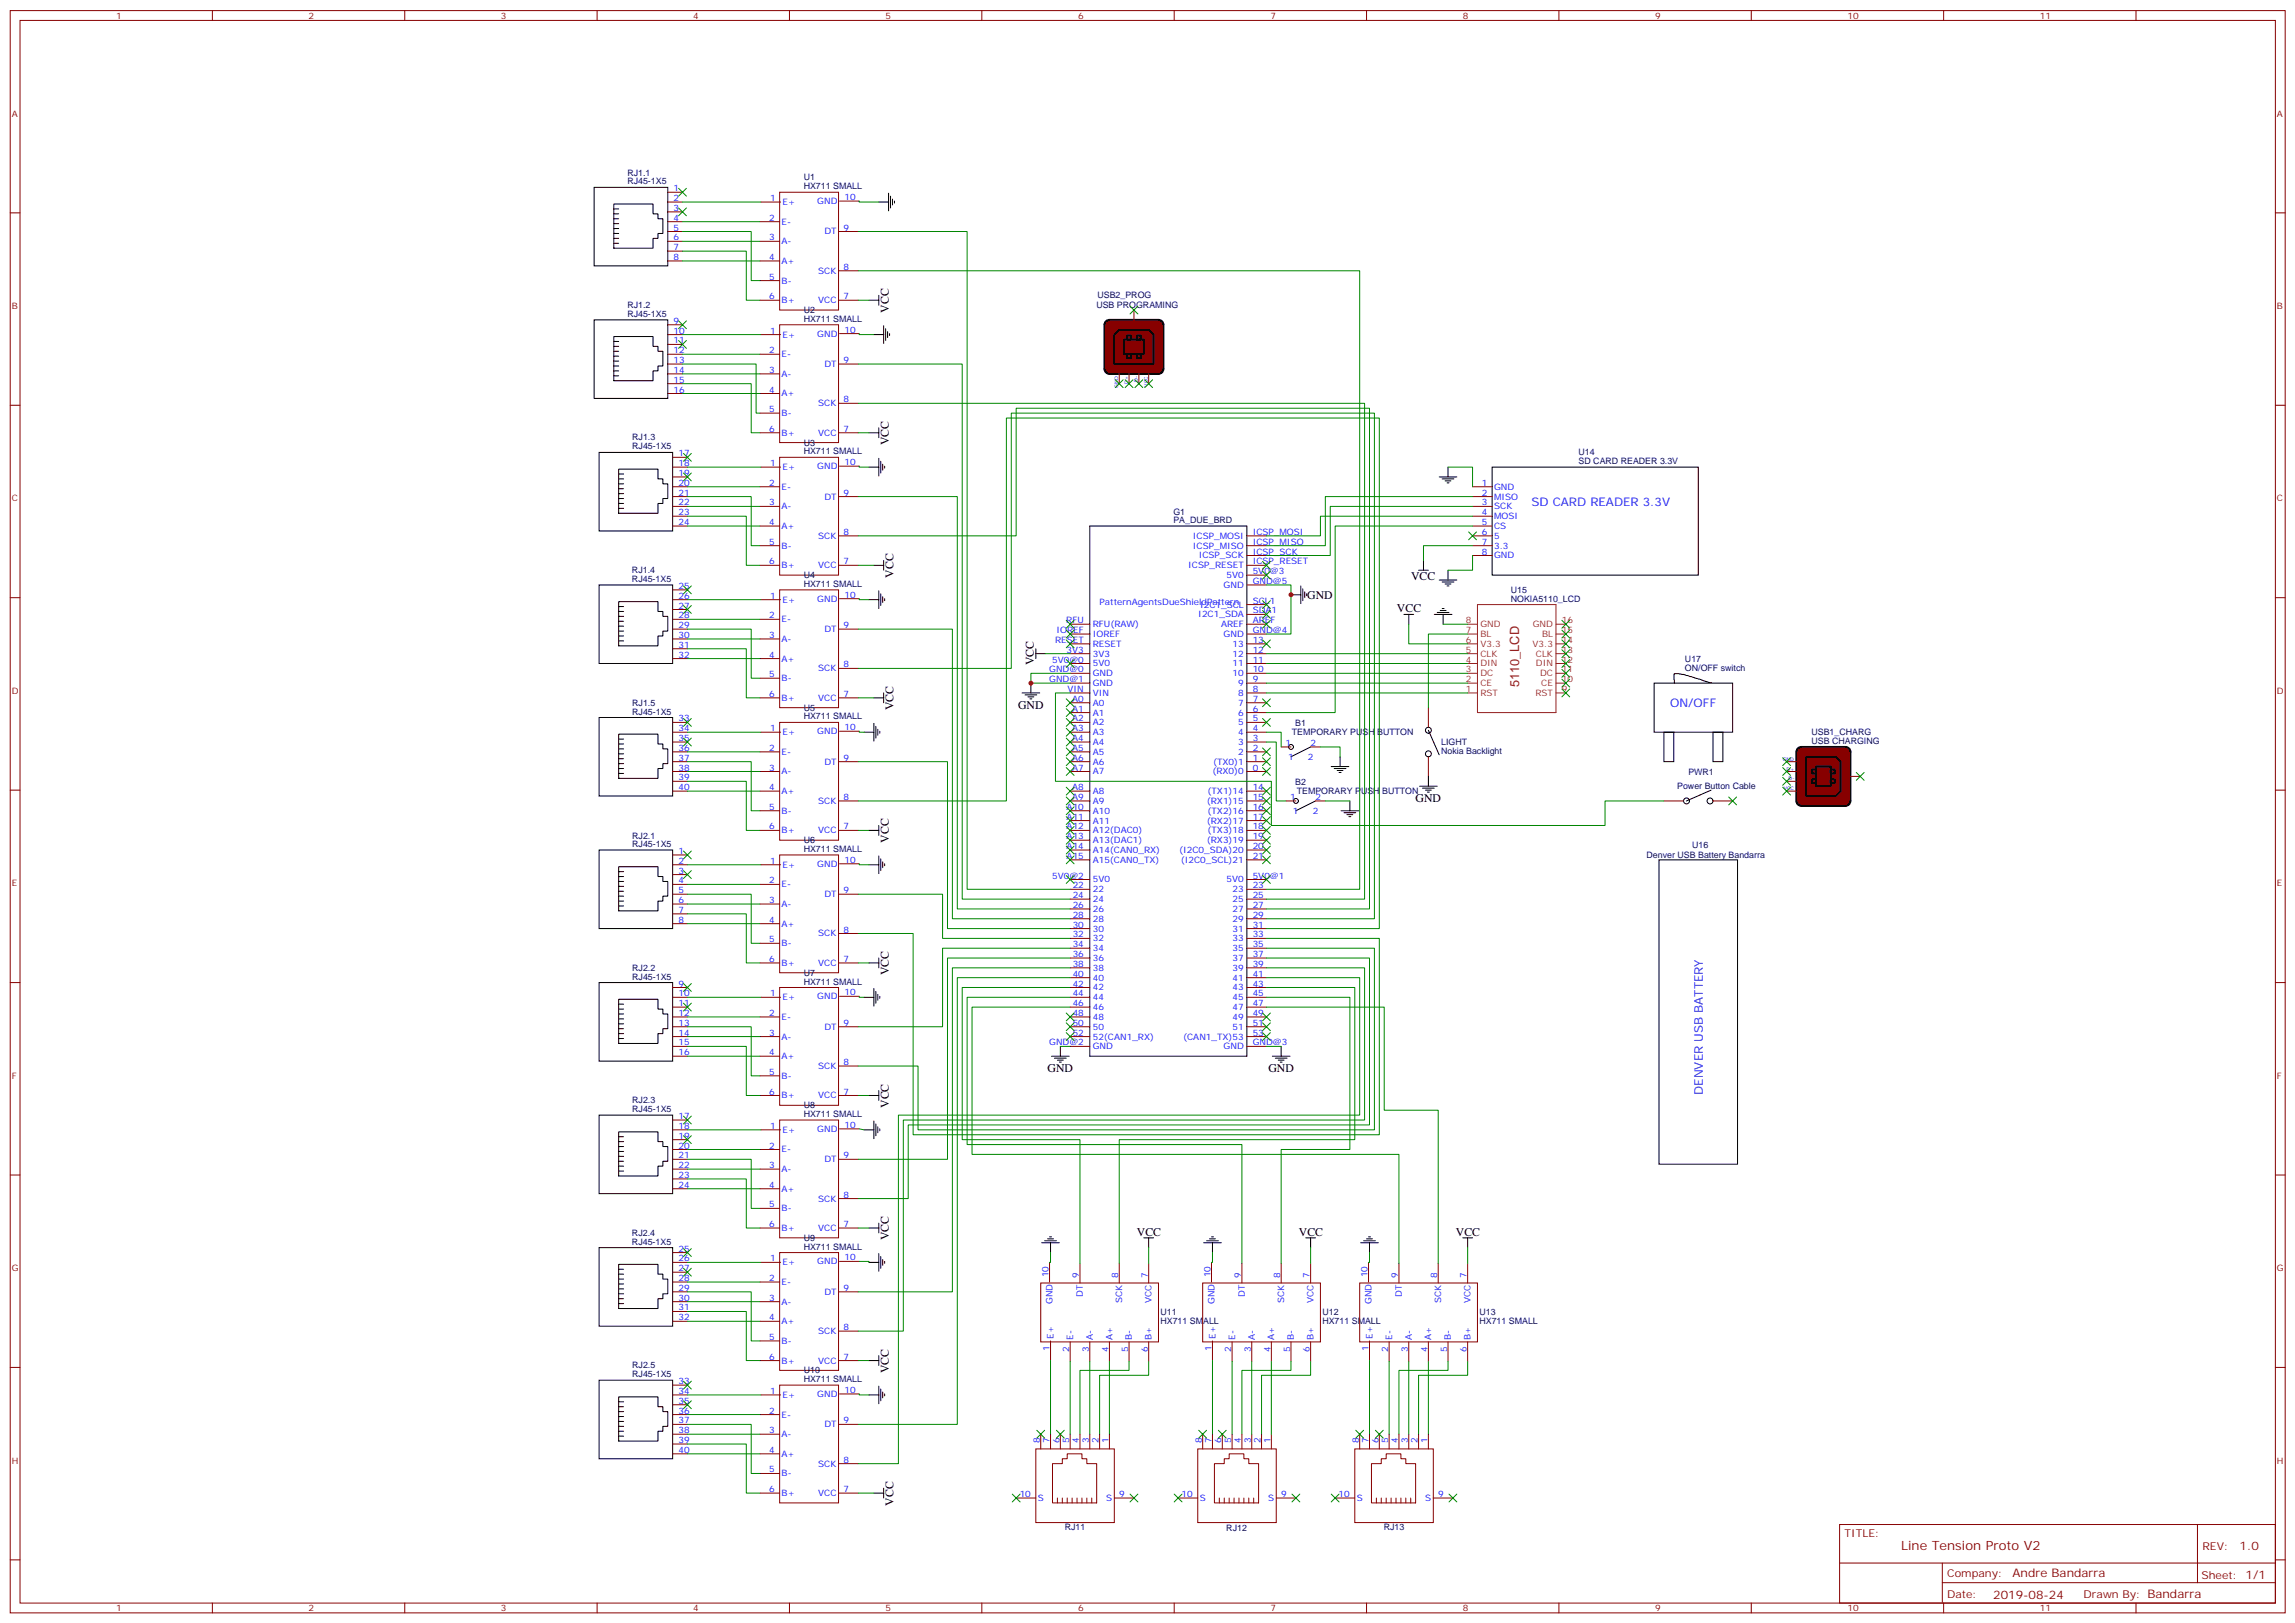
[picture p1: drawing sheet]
<svg xmlns="http://www.w3.org/2000/svg" width="825mm" height="583mm" viewBox="0 0 825 583" stroke-linecap="round" stroke-linejoin="round" font-family="sans-serif">
<defs><g id="words">
<text font-size="4.6" fill="#8d2323" x="546" y="246.9" transform="rotate(-90 546 246.9)">5110_LCD</text>
<text font-size="4.6" fill="#800" x="683.3" y="556.8">Line Tension Proto V2</text>
<g font-size="4.2">
<text x="319.5" y="112.4" transform="rotate(-90 319.5 112.4)">VCC</text>
<text x="319.5" y="160" transform="rotate(-90 319.5 160)">VCC</text>
<text x="321.2" y="207.6" transform="rotate(-90 321.2 207.6)">VCC</text>
<text x="507.2" y="208.5">VCC</text>
<text x="469.9" y="215.2">GND</text>
<text x="502.1" y="220.1">VCC</text>
<text x="371.6" y="239.1" transform="rotate(-90 371.6 239.1)">VCC</text>
<text x="321.2" y="255.2" transform="rotate(-90 321.2 255.2)">VCC</text>
<text x="366" y="254.6">GND</text>
<text x="508.8" y="288.1">GND</text>
<text x="319.5" y="302.9" transform="rotate(-90 319.5 302.9)">VCC</text>
<text x="319.5" y="350.5" transform="rotate(-90 319.5 350.5)">VCC</text>
<text x="376.6" y="385.2">GND</text>
<text x="455.9" y="385.2">GND</text>
<text x="319.5" y="398.1" transform="rotate(-90 319.5 398.1)">VCC</text>
<text x="319.5" y="445.7" transform="rotate(-90 319.5 445.7)">VCC</text>
<text x="408.7" y="444">VCC</text>
<text x="466.9" y="444">VCC</text>
<text x="523.3" y="444">VCC</text>
<text x="319.5" y="493.4" transform="rotate(-90 319.5 493.4)">VCC</text>
<text x="321.2" y="541" transform="rotate(-90 321.2 541)">VCC</text>
</g>
<g font-size="4.2" fill="#00f">
<text x="550.5" y="182">SD CARD READER 3.3V</text>
<text x="600.4" y="254">ON/OFF</text>
<text x="612" y="393.4" transform="rotate(-90 612 393.4)">DENVER USB BATTERY</text>
</g>
<g font-size="4.2" fill="#800">
<text x="805" y="557.1">1.0</text>
<text x="723.4" y="566.6">Andre Bandarra</text>
<text x="716.5" y="574.4">2019-08-24</text>
</g>
<g font-size="3.9" fill="#800">
<text x="663" y="552.4">TITLE:</text>
<text x="791.6" y="557.1">REV:</text>
<text x="699.9" y="566.6">Company:</text>
<text x="791.3" y="567.2">Sheet: 1/1</text>
<text x="699.9" y="574.3">Date:</text>
<text x="749" y="574.3">Drawn By: Bandarra</text>
</g>
<g font-size="3.2" fill="#800">
<text x="41.8" y="6.8">1</text>
<text x="110.9" y="6.8">2</text>
<text x="180.1" y="6.8">3</text>
<text x="249.2" y="6.8">4</text>
<text x="318.3" y="6.8">5</text>
<text x="387.5" y="6.8">6</text>
<text x="456.6" y="6.8">7</text>
<text x="525.8" y="6.8">8</text>
<text x="594.9" y="6.8">9</text>
<text x="664.1" y="6.8">10</text>
<text x="733.2" y="6.8">11</text>
<text x="4.2" y="41.9">A</text>
<text x="818.4" y="41.9">A</text>
<text x="4.2" y="111.1">B</text>
<text x="818.4" y="111.1">B</text>
<text x="4.2" y="180.2">C</text>
<text x="818.4" y="180.2">C</text>
<text x="4.2" y="249.3">D</text>
<text x="818.4" y="249.3">D</text>
<text x="4.2" y="318.5">E</text>
<text x="818.4" y="318.5">E</text>
<text x="4.2" y="387.6">F</text>
<text x="818.4" y="387.6">F</text>
<text x="4.2" y="456.8">G</text>
<text x="818.4" y="456.8">G</text>
<text x="4.2" y="525.9">H</text>
<text x="818.4" y="525.9">H</text>
<text x="41.8" y="579">1</text>
<text x="110.9" y="579">2</text>
<text x="180.1" y="579">3</text>
<text x="249.2" y="579">4</text>
<text x="318.3" y="579">5</text>
<text x="387.5" y="579">6</text>
<text x="456.6" y="579">7</text>
<text x="525.8" y="579">8</text>
<text x="594.9" y="579">9</text>
<text x="664.1" y="579">10</text>
<text x="733.2" y="579">11</text>
</g>
<g font-size="3.2" fill="#000080">
<text x="225.5" y="63.1">RJ1.1</text>
<text x="288.9" y="64.8">U1</text>
<text x="225.5" y="66.3">RJ45-1X5</text>
<text x="288.9" y="68">HX711 SMALL</text>
<text x="394.5" y="107.2">USB2_PROG</text>
<text x="225.5" y="113.9">RJ45-1X5</text>
<text x="225.5" y="110.8">RJ1.2</text>
<text x="288.9" y="112.5">U2</text>
<text x="394.1" y="110.8">USB PROGRAMING</text>
<text x="288.9" y="115.6">HX711 SMALL</text>
<text x="227.3" y="161.5">RJ45-1X5</text>
<text x="227.3" y="158.3">RJ1.3</text>
<text x="288.9" y="160.1">U3</text>
<text x="288.9" y="163.3">HX711 SMALL</text>
<text x="567.4" y="166.8">SD CARD READER 3.3V</text>
<text x="567.4" y="163.6">U14</text>
<text x="421.8" y="184.9">G1</text>
<text x="421.8" y="187.8">PA_DUE_BRD</text>
<text x="227.2" y="209.1">RJ45-1X5</text>
<text x="227.2" y="205.9">RJ1.4</text>
<text x="288.9" y="207.7">U4</text>
<text x="288.9" y="210.9">HX711 SMALL</text>
<text x="543.1" y="213">U15</text>
<text x="543.1" y="216.2">NOKIA5110_LCD</text>
<text x="605.7" y="237.8">U17</text>
<text x="605.7" y="241">ON/OFF switch</text>
<text x="227.3" y="256.8">RJ45-1X5</text>
<text x="227.3" y="253.5">RJ1.5</text>
<text x="288.9" y="255.3">U5</text>
<text x="288.9" y="258.5">HX711 SMALL</text>
<text x="465.6" y="260.7">B1</text>
<text x="464.4" y="264.2">TEMPORARY PUSH BUTTON</text>
<text x="518" y="267.7">LIGHT</text>
<text x="651.1" y="267.3">USB CHARGING</text>
<text x="651.1" y="264.1">USB1_CHARG</text>
<text x="518" y="271">Nokia Backlight</text>
<text x="465.6" y="281.9">B2</text>
<text x="606.9" y="278.4">PWR1</text>
<text x="466.1" y="285.4">TEMPORARY PUSH BUTTON</text>
<text x="602.9" y="283.6">Power Button Cable</text>
<text x="227.3" y="304.4">RJ45-1X5</text>
<text x="227.3" y="301.4">RJ2.1</text>
<text x="288.9" y="303">U6</text>
<text x="608.3" y="304.8">U16</text>
<text x="288.9" y="306.1">HX711 SMALL</text>
<text x="591.9" y="308.3">Denver USB Battery Bandarra</text>
<text x="227.3" y="352">RJ45-1X5</text>
<text x="227.3" y="348.9">RJ2.2</text>
<text x="288.9" y="353.8">HX711 SMALL</text>
<text x="288.9" y="350.6">U7</text>
<text x="227.3" y="399.6">RJ45-1X5</text>
<text x="227.3" y="396.5">RJ2.3</text>
<text x="288.9" y="401.4">HX711 SMALL</text>
<text x="288.9" y="398.2">U8</text>
<text x="227.2" y="447.3">RJ45-1X5</text>
<text x="227.2" y="444">RJ2.4</text>
<text x="288.9" y="449">HX711 SMALL</text>
<text x="288.9" y="445.8">U9</text>
<text x="417.1" y="472.6">U11</text>
<text x="475.3" y="472.6">U12</text>
<text x="531.8" y="472.6">U13</text>
<text x="417.1" y="475.7">HX711 SMALL</text>
<text x="475.3" y="475.7">HX711 SMALL</text>
<text x="531.8" y="475.7">HX711 SMALL</text>
<text x="227.3" y="491.7">RJ2.5</text>
<text x="227.3" y="494.9">RJ45-1X5</text>
<text x="288.9" y="496.6">HX711 SMALL</text>
<text x="288.9" y="493.5">U10</text>
<text x="382.7" y="549.9">RJ11</text>
<text x="440.8" y="550.1">RJ12</text>
<text x="497.4" y="549.9">RJ13</text>
</g>
<g font-size="3.2" fill="#00f">
<text x="242.1" y="68.7">1</text>
<text x="303.5" y="71.9">10</text>
<text x="242.1" y="75.8">3</text>
<text x="242.1" y="72.2">2</text>
<text x="276.8" y="72.2">1</text>
<text x="281.3" y="73.7">E+</text>
<text x="293.8" y="73.3">GND</text>
<text x="242.1" y="82.8">5</text>
<text x="242.1" y="79.3">4</text>
<text x="276.5" y="79.3">2</text>
<text x="281" y="80.7">E-</text>
<text x="303.2" y="82.8">9</text>
<text x="242.1" y="89.9">7</text>
<text x="242.1" y="86.4">6</text>
<text x="276.5" y="86.4">3</text>
<text x="281" y="87.8">A-</text>
<text x="296.3" y="84.2">DT</text>
<text x="242.1" y="93.4">8</text>
<text x="276.5" y="93.4">4</text>
<text x="281" y="94.8">A+</text>
<text x="276.5" y="100.5">5</text>
<text x="281" y="101.9">B-</text>
<text x="294.1" y="98.4">SCK</text>
<text x="303.2" y="96.9">8</text>
<text x="276.5" y="107.5">6</text>
<text x="303.2" y="107.5">7</text>
<text x="281" y="108.9">B+</text>
<text x="294.1" y="108.9">VCC</text>
<text x="242.1" y="119.9">10</text>
<text x="242.1" y="116.3">9</text>
<text x="276.8" y="119.9">1</text>
<text x="303.5" y="119.5">10</text>
<text x="242.1" y="123.4">11</text>
<text x="281.3" y="121.3">E+</text>
<text x="293.8" y="120.9">GND</text>
<text x="242.1" y="130.5">13</text>
<text x="242.1" y="126.9">12</text>
<text x="276.5" y="126.9">2</text>
<text x="281" y="128.3">E-</text>
<text x="296.3" y="131.9">DT</text>
<text x="303.2" y="130.5">9</text>
<text x="242.1" y="137.5">15</text>
<text x="242.1" y="134">14</text>
<text x="276.5" y="134">3</text>
<text x="281" y="135.4">A-</text>
<text x="242.1" y="141">16</text>
<text x="276.5" y="141">4</text>
<text x="281" y="142.5">A+</text>
<text x="276.5" y="148.1">5</text>
<text x="281" y="149.5">B-</text>
<text x="294.1" y="146">SCK</text>
<text x="303.2" y="144.6">8</text>
<text x="276.5" y="155.2">6</text>
<text x="303.2" y="155.2">7</text>
<text x="281" y="156.6">B+</text>
<text x="294.1" y="156.6">VCC</text>
<text x="243.9" y="167.5">18</text>
<text x="243.9" y="164">17</text>
<text x="276.8" y="167.5">1</text>
<text x="303.5" y="167.1">10</text>
<text x="243.9" y="171">19</text>
<text x="281.3" y="168.9">E+</text>
<text x="293.8" y="168.6">GND</text>
<text x="243.9" y="178.1">21</text>
<text x="243.9" y="174.6">20</text>
<text x="276.5" y="174.6">2</text>
<text x="281" y="176">E-</text>
<text x="296.3" y="179.5">DT</text>
<text x="303.2" y="178.1">9</text>
<text x="532.6" y="178.1">2</text>
<text x="532.6" y="174.6">1</text>
<text x="537.1" y="179.5">MISO</text>
<text x="537.1" y="176">GND</text>
<text x="243.9" y="185.1">23</text>
<text x="243.9" y="181.6">22</text>
<text x="276.5" y="181.6">3</text>
<text x="281" y="183">A-</text>
<text x="532.6" y="185.1">4</text>
<text x="532.6" y="181.6">3</text>
<text x="537.1" y="183">SCK</text>
<text x="243.9" y="188.7">24</text>
<text x="276.5" y="188.7">4</text>
<text x="281" y="190.1">A+</text>
<text x="532.6" y="188.7">5</text>
<text x="537.1" y="190.1">CS</text>
<text x="537.1" y="186.5">MOSI</text>
<text x="276.5" y="195.7">5</text>
<text x="281" y="197.1">B-</text>
<text x="294.1" y="193.6">SCK</text>
<text x="303.2" y="192.2">8</text>
<text x="428.8" y="197.1">ICSP_MISO</text>
<text x="428.8" y="193.6">ICSP_MOSI</text>
<text x="450.3" y="195.7">ICSP_MISO</text>
<text x="450.3" y="192.2">ICSP_MOSI</text>
<text x="532.6" y="195.7">7</text>
<text x="532.6" y="192.2">6</text>
<text x="537.1" y="197.1">3.3</text>
<text x="537.1" y="193.6">5</text>
<text x="276.5" y="202.8">6</text>
<text x="303.2" y="202.8">7</text>
<text x="430.9" y="200.7">ICSP_SCK</text>
<text x="450.3" y="202.8">ICSP_RESET</text>
<text x="450.3" y="199.2">ICSP_SCK</text>
<text x="532.6" y="199.2">8</text>
<text x="537.1" y="200.7">GND</text>
<text x="281" y="204.2">B+</text>
<text x="294.1" y="204.2">VCC</text>
<text x="427.1" y="204.2">ICSP_RESET</text>
<text x="440.9" y="207.7">5V0</text>
<text x="450.3" y="209.8">GND@5</text>
<text x="450.3" y="206.3">5V0@3</text>
<text x="243.9" y="215.1">26</text>
<text x="243.9" y="211.6">25</text>
<text x="276.8" y="215.1">1</text>
<text x="303.5" y="214.8">10</text>
<text x="439.8" y="211.2">GND</text>
<text x="243.9" y="218.7">27</text>
<text x="281.3" y="216.5">E+</text>
<text x="293.8" y="216.2">GND</text>
<text x="395.3" y="217.2">PatternAgentsDueShieldPattern</text>
<text x="430.7" y="221.8">I2C1_SDA</text>
<text x="431.4" y="218.3">I2C1_SCL</text>
<text x="450.3" y="220.4">SDA1</text>
<text x="450.3" y="216.9">SCL1</text>
<text x="243.9" y="225.7">29</text>
<text x="243.9" y="222.2">28</text>
<text x="276.5" y="222.2">2</text>
<text x="281" y="223.6">E-</text>
<text x="296.3" y="227.1">DT</text>
<text x="303.2" y="225.7">9</text>
<text x="379.7" y="227.5">IOREF</text>
<text x="383.3" y="223.9">RFU</text>
<text x="392.8" y="225.4">RFU(RAW)</text>
<text x="438.9" y="225.4">AREF</text>
<text x="450.3" y="227.5">GND@4</text>
<text x="450.3" y="223.9">AREF</text>
<text x="243.9" y="232.8">31</text>
<text x="243.9" y="229.2">30</text>
<text x="276.5" y="229.2">3</text>
<text x="281" y="230.6">A-</text>
<text x="379.3" y="231">RESET</text>
<text x="392.8" y="232.4">RESET</text>
<text x="392.8" y="228.9">IOREF</text>
<text x="439.8" y="228.9">GND</text>
<text x="443.1" y="232.4">13</text>
<text x="450.3" y="231">13</text>
<text x="243.9" y="236.3">32</text>
<text x="276.5" y="236.3">4</text>
<text x="281" y="237.7">A+</text>
<text x="303.2" y="239.8">8</text>
<text x="378.2" y="238.1">5V0@0</text>
<text x="383.4" y="234.5">3V3</text>
<text x="392.8" y="239.5">5V0</text>
<text x="392.8" y="235.9">3V3</text>
<text x="443.1" y="239.5">11</text>
<text x="443.1" y="235.9">12</text>
<text x="450.3" y="238.1">11</text>
<text x="450.3" y="234.5">12</text>
<text x="276.5" y="243.3">5</text>
<text x="281" y="244.8">B-</text>
<text x="294.1" y="241.2">SCK</text>
<text x="377.1" y="241.6">GND@0</text>
<text x="377.1" y="245.1">GND@1</text>
<text x="392.8" y="243">GND</text>
<text x="443.1" y="243">10</text>
<text x="450.3" y="245.1">9</text>
<text x="450.3" y="241.6">10</text>
<text x="276.5" y="250.4">6</text>
<text x="281" y="251.8">B+</text>
<text x="294.1" y="251.8">VCC</text>
<text x="303.2" y="250.4">7</text>
<text x="383.7" y="248.6">VIN</text>
<text x="392.8" y="246.5">GND</text>
<text x="392.8" y="250">VIN</text>
<text x="445.1" y="250">8</text>
<text x="445.1" y="246.5">9</text>
<text x="450.3" y="248.6">8</text>
<text x="385.4" y="252.2">A0</text>
<text x="385.4" y="255.7">A1</text>
<text x="392.8" y="253.6">A0</text>
<text x="392.8" y="257.1">A1</text>
<text x="445.1" y="257.1">6</text>
<text x="445.1" y="253.6">7</text>
<text x="450.3" y="255.7">6</text>
<text x="450.3" y="252.2">7</text>
<text x="243.9" y="259.2">33</text>
<text x="243.9" y="262.7">34</text>
<text x="276.8" y="262.7">1</text>
<text x="293.8" y="263.8">GND</text>
<text x="303.5" y="262.4">10</text>
<text x="385.4" y="259.2">A2</text>
<text x="385.4" y="262.7">A3</text>
<text x="392.8" y="260.6">A2</text>
<text x="445.1" y="260.6">5</text>
<text x="450.3" y="262.7">4</text>
<text x="450.3" y="259.2">5</text>
<text x="243.9" y="266.3">35</text>
<text x="243.9" y="269.8">36</text>
<text x="276.5" y="269.8">2</text>
<text x="281.3" y="264.2">E+</text>
<text x="385.4" y="266.3">A4</text>
<text x="385.4" y="269.8">A5</text>
<text x="392.8" y="264.2">A3</text>
<text x="392.8" y="267.7">A4</text>
<text x="445.1" y="267.7">3</text>
<text x="445.1" y="264.2">4</text>
<text x="450.3" y="269.8">2</text>
<text x="450.3" y="266.3">3</text>
<text x="462" y="268">1</text>
<text x="471.1" y="268">2</text>
<text x="243.9" y="273.3">37</text>
<text x="281" y="271.2">E-</text>
<text x="296.3" y="274.7">DT</text>
<text x="303.2" y="273.3">9</text>
<text x="385.4" y="273.3">A6</text>
<text x="392.8" y="271.2">A5</text>
<text x="392.8" y="274.7">A6</text>
<text x="436.1" y="274.7">(TX0)1</text>
<text x="445.1" y="271.2">2</text>
<text x="450.3" y="273.3">1</text>
<text x="463" y="273">1</text>
<text x="470.1" y="273">2</text>
<text x="243.9" y="276.9">38</text>
<text x="243.9" y="280.4">39</text>
<text x="276.5" y="276.9">3</text>
<text x="281" y="278.3">A-</text>
<text x="385.4" y="276.9">A7</text>
<text x="392.8" y="278.3">A7</text>
<text x="435.8" y="278.3">(RX0)0</text>
<text x="450.3" y="276.9">0</text>
<text x="243.9" y="283.9">40</text>
<text x="276.5" y="283.9">4</text>
<text x="281" y="285.3">A+</text>
<text x="303.2" y="287.4">8</text>
<text x="385.4" y="283.9">A8</text>
<text x="385.4" y="287.4">A9</text>
<text x="392.8" y="285.3">A8</text>
<text x="434" y="285.3">(TX1)14</text>
<text x="450.3" y="287.4">15</text>
<text x="450.3" y="283.9">14</text>
<text x="463.8" y="287.4">1</text>
<text x="472.9" y="287.4">2</text>
<text x="276.5" y="291">5</text>
<text x="281" y="292.4">B-</text>
<text x="294.1" y="288.9">SCK</text>
<text x="383.4" y="291">A10</text>
<text x="392.8" y="288.9">A9</text>
<text x="392.8" y="292.4">A10</text>
<text x="433.8" y="288.9">(RX1)15</text>
<text x="434" y="292.4">(TX2)16</text>
<text x="450.3" y="291">16</text>
<text x="464.7" y="292.4">1</text>
<text x="471.9" y="292.4">2</text>
<text x="276.5" y="298">6</text>
<text x="281" y="299.4">B+</text>
<text x="294.1" y="299.4">VCC</text>
<text x="303.2" y="298">7</text>
<text x="383.4" y="294.5">A11</text>
<text x="383.4" y="298">A12</text>
<text x="392.8" y="295.9">A11</text>
<text x="392.8" y="299.4">A12(DAC0)</text>
<text x="433.8" y="295.9">(RX2)17</text>
<text x="434" y="299.4">(TX3)18</text>
<text x="450.3" y="294.5">17</text>
<text x="450.3" y="298">18</text>
<text x="383.4" y="301.6">A13</text>
<text x="383.4" y="305.1">A14</text>
<text x="392.8" y="303">A13(DAC1)</text>
<text x="433.8" y="303">(RX3)19</text>
<text x="450.3" y="305.1">20</text>
<text x="450.3" y="301.6">19</text>
<text x="243.9" y="310.4">2</text>
<text x="243.9" y="306.8">1</text>
<text x="276.8" y="310.4">1</text>
<text x="281.3" y="311.8">E+</text>
<text x="293.8" y="311.4">GND</text>
<text x="303.5" y="310">10</text>
<text x="383.4" y="308.6">A15</text>
<text x="392.8" y="306.5">A14(CAN0_RX)</text>
<text x="392.8" y="310">A15(CAN0_TX)</text>
<text x="423.8" y="306.5">(I2C0_SDA)20</text>
<text x="424.4" y="310">(I2C0_SCL)21</text>
<text x="450.3" y="308.6">21</text>
<text x="243.9" y="317.4">4</text>
<text x="243.9" y="313.9">3</text>
<text x="276.5" y="317.4">2</text>
<text x="378.2" y="315.7">5V0@2</text>
<text x="392.8" y="317.1">5V0</text>
<text x="440.9" y="317.1">5V0</text>
<text x="450.3" y="315.7">5V0@1</text>
<text x="243.9" y="321">5</text>
<text x="281" y="318.8">E-</text>
<text x="296.3" y="322.4">DT</text>
<text x="303.2" y="321">9</text>
<text x="385.6" y="319.2">22</text>
<text x="385.6" y="322.7">24</text>
<text x="392.8" y="320.6">22</text>
<text x="443.1" y="320.6">23</text>
<text x="450.3" y="319.2">23</text>
<text x="450.3" y="322.7">25</text>
<text x="243.9" y="328">7</text>
<text x="243.9" y="324.5">6</text>
<text x="276.5" y="324.5">3</text>
<text x="281" y="325.9">A-</text>
<text x="385.6" y="326.2">26</text>
<text x="385.6" y="329.8">28</text>
<text x="392.8" y="324.1">24</text>
<text x="392.8" y="327.7">26</text>
<text x="443.1" y="324.1">25</text>
<text x="443.1" y="327.7">27</text>
<text x="450.3" y="326.2">27</text>
<text x="450.3" y="329.8">29</text>
<text x="243.9" y="331.5">8</text>
<text x="276.5" y="331.5">4</text>
<text x="281" y="333">A+</text>
<text x="303.2" y="335.1">8</text>
<text x="385.6" y="333.3">30</text>
<text x="392.8" y="331.2">28</text>
<text x="392.8" y="334.7">30</text>
<text x="443.1" y="331.2">29</text>
<text x="443.1" y="334.7">31</text>
<text x="450.3" y="333.3">31</text>
<text x="276.5" y="338.6">5</text>
<text x="281" y="340">B-</text>
<text x="294.1" y="336.5">SCK</text>
<text x="385.6" y="336.8">32</text>
<text x="385.6" y="340.4">34</text>
<text x="392.8" y="338.2">32</text>
<text x="392.8" y="341.8">34</text>
<text x="443.1" y="338.2">33</text>
<text x="443.1" y="341.8">35</text>
<text x="450.3" y="336.8">33</text>
<text x="450.3" y="340.4">35</text>
<text x="276.5" y="345.7">6</text>
<text x="281" y="347.1">B+</text>
<text x="294.1" y="347.1">VCC</text>
<text x="303.2" y="345.7">7</text>
<text x="385.6" y="343.9">36</text>
<text x="385.6" y="347.4">38</text>
<text x="392.8" y="345.3">36</text>
<text x="443.1" y="345.3">37</text>
<text x="450.3" y="343.9">37</text>
<text x="450.3" y="347.4">39</text>
<text x="385.6" y="350.9">40</text>
<text x="392.8" y="348.8">38</text>
<text x="392.8" y="352.4">40</text>
<text x="443.1" y="348.8">39</text>
<text x="443.1" y="352.4">41</text>
<text x="450.3" y="350.9">41</text>
<text x="243.9" y="358">10</text>
<text x="243.9" y="354.5">9</text>
<text x="276.8" y="358">1</text>
<text x="281.3" y="359.4">E+</text>
<text x="293.8" y="359.1">GND</text>
<text x="303.5" y="357.6">10</text>
<text x="385.6" y="354.5">42</text>
<text x="385.6" y="358">44</text>
<text x="392.8" y="355.9">42</text>
<text x="392.8" y="359.4">44</text>
<text x="443.1" y="355.9">43</text>
<text x="443.1" y="359.4">45</text>
<text x="450.3" y="354.5">43</text>
<text x="450.3" y="358">45</text>
<text x="243.9" y="365.1">12</text>
<text x="243.9" y="361.5">11</text>
<text x="276.5" y="365.1">2</text>
<text x="385.6" y="361.5">46</text>
<text x="385.6" y="365.1">48</text>
<text x="392.8" y="362.9">46</text>
<text x="443.1" y="362.9">47</text>
<text x="450.3" y="361.5">47</text>
<text x="450.3" y="365.1">49</text>
<text x="243.9" y="368.6">13</text>
<text x="281" y="366.5">E-</text>
<text x="296.3" y="370">DT</text>
<text x="303.2" y="368.6">9</text>
<text x="385.6" y="368.6">50</text>
<text x="392.8" y="366.5">48</text>
<text x="392.8" y="370">50</text>
<text x="443.1" y="370">51</text>
<text x="443.1" y="366.5">49</text>
<text x="450.3" y="368.6">51</text>
<text x="243.9" y="375.6">15</text>
<text x="243.9" y="372.1">14</text>
<text x="276.5" y="372.1">3</text>
<text x="281" y="373.5">A-</text>
<text x="377.1" y="375.6">GND@2</text>
<text x="385.6" y="372.1">52</text>
<text x="392.8" y="377">GND</text>
<text x="392.8" y="373.5">52(CAN1_RX)</text>
<text x="425.3" y="373.5">(CAN1_TX)53</text>
<text x="439.8" y="377">GND</text>
<text x="450.3" y="375.6">GND@3</text>
<text x="450.3" y="372.1">53</text>
<text x="243.9" y="379.2">16</text>
<text x="276.5" y="379.2">4</text>
<text x="281" y="380.6">A+</text>
<text x="303.2" y="382.7">8</text>
<text x="276.5" y="386.2">5</text>
<text x="281" y="387.6">B-</text>
<text x="294.1" y="384.1">SCK</text>
<text x="276.5" y="393.3">6</text>
<text x="281" y="394.7">B+</text>
<text x="294.1" y="394.7">VCC</text>
<text x="303.2" y="393.3">7</text>
<text x="243.9" y="405.6">18</text>
<text x="243.9" y="402.1">17</text>
<text x="276.8" y="405.6">1</text>
<text x="281.3" y="407">E+</text>
<text x="293.8" y="406.7">GND</text>
<text x="303.5" y="405.3">10</text>
<text x="243.9" y="412.7">20</text>
<text x="243.9" y="409.2">19</text>
<text x="276.5" y="412.7">2</text>
<text x="243.9" y="419.7">22</text>
<text x="243.9" y="416.2">21</text>
<text x="276.5" y="419.7">3</text>
<text x="281" y="414.1">E-</text>
<text x="296.3" y="417.6">DT</text>
<text x="303.2" y="416.2">9</text>
<text x="243.9" y="423.3">23</text>
<text x="281" y="421.1">A-</text>
<text x="243.9" y="426.8">24</text>
<text x="276.5" y="426.8">4</text>
<text x="281" y="428.2">A+</text>
<text x="294.1" y="431.7">SCK</text>
<text x="303.2" y="430.3">8</text>
<text x="276.5" y="433.8">5</text>
<text x="281" y="435.3">B-</text>
<text x="276.5" y="440.9">6</text>
<text x="281" y="442.3">B+</text>
<text x="294.1" y="442.3">VCC</text>
<text x="303.2" y="440.9">7</text>
<text x="243.9" y="449.7">25</text>
<text x="243.9" y="453.2">26</text>
<text x="276.8" y="453.2">1</text>
<text x="281.3" y="454.7">E+</text>
<text x="293.8" y="454.3">GND</text>
<text x="303.5" y="452.9">10</text>
<text x="243.9" y="460.3">28</text>
<text x="243.9" y="456.8">27</text>
<text x="276.5" y="460.3">2</text>
<text x="281" y="461.7">E-</text>
<text x="376.9" y="458.9" transform="rotate(-90 376.9 458.9)">10</text>
<text x="387.8" y="459.2" transform="rotate(-90 387.8 459.2)">9</text>
<text x="402" y="459.2" transform="rotate(-90 402 459.2)">8</text>
<text x="412.5" y="459.2" transform="rotate(-90 412.5 459.2)">7</text>
<text x="435.1" y="458.9" transform="rotate(-90 435.1 458.9)">10</text>
<text x="446.1" y="459.2" transform="rotate(-90 446.1 459.2)">9</text>
<text x="460.2" y="459.2" transform="rotate(-90 460.2 459.2)">8</text>
<text x="470.7" y="459.2" transform="rotate(-90 470.7 459.2)">7</text>
<text x="491.6" y="458.9" transform="rotate(-90 491.6 458.9)">10</text>
<text x="502.5" y="459.2" transform="rotate(-90 502.5 459.2)">9</text>
<text x="516.6" y="459.2" transform="rotate(-90 516.6 459.2)">8</text>
<text x="527.2" y="459.2" transform="rotate(-90 527.2 459.2)">7</text>
<text x="243.9" y="467.4">30</text>
<text x="243.9" y="463.8">29</text>
<text x="276.5" y="467.4">3</text>
<text x="296.3" y="465.2">DT</text>
<text x="303.2" y="463.8">9</text>
<text x="389.3" y="466.1" transform="rotate(-90 389.3 466.1)">DT</text>
<text x="447.5" y="466.1" transform="rotate(-90 447.5 466.1)">DT</text>
<text x="503.9" y="466.1" transform="rotate(-90 503.9 466.1)">DT</text>
<text x="243.9" y="470.9">31</text>
<text x="281" y="468.8">A-</text>
<text x="378.3" y="468.6" transform="rotate(-90 378.3 468.6)">GND</text>
<text x="403.4" y="468.3" transform="rotate(-90 403.4 468.3)">SCK</text>
<text x="413.9" y="468.3" transform="rotate(-90 413.9 468.3)">VCC</text>
<text x="436.5" y="468.6" transform="rotate(-90 436.5 468.6)">GND</text>
<text x="461.6" y="468.3" transform="rotate(-90 461.6 468.3)">SCK</text>
<text x="472.2" y="468.3" transform="rotate(-90 472.2 468.3)">VCC</text>
<text x="493" y="468.6" transform="rotate(-90 493 468.6)">GND</text>
<text x="518" y="468.3" transform="rotate(-90 518 468.3)">SCK</text>
<text x="528.6" y="468.3" transform="rotate(-90 528.6 468.3)">VCC</text>
<text x="243.9" y="474.4">32</text>
<text x="276.5" y="474.4">4</text>
<text x="281" y="475.8">A+</text>
<text x="294.1" y="479.4">SCK</text>
<text x="303.2" y="477.9">8</text>
<text x="276.5" y="481.5">5</text>
<text x="281" y="482.9">B-</text>
<text x="377.3" y="485.6" transform="rotate(-90 377.3 485.6)">1</text>
<text x="378.7" y="481.1" transform="rotate(-90 378.7 481.1)">E+</text>
<text x="384.3" y="486" transform="rotate(-90 384.3 486)">2</text>
<text x="385.7" y="481.5" transform="rotate(-90 385.7 481.5)">E-</text>
<text x="391.4" y="486" transform="rotate(-90 391.4 486)">3</text>
<text x="392.8" y="481.5" transform="rotate(-90 392.8 481.5)">A-</text>
<text x="398.4" y="486" transform="rotate(-90 398.4 486)">4</text>
<text x="399.8" y="481.5" transform="rotate(-90 399.8 481.5)">A+</text>
<text x="405.5" y="486" transform="rotate(-90 405.5 486)">5</text>
<text x="406.9" y="481.5" transform="rotate(-90 406.9 481.5)">B-</text>
<text x="412.5" y="486" transform="rotate(-90 412.5 486)">6</text>
<text x="413.9" y="481.5" transform="rotate(-90 413.9 481.5)">B+</text>
<text x="435.5" y="485.6" transform="rotate(-90 435.5 485.6)">1</text>
<text x="436.9" y="481.1" transform="rotate(-90 436.9 481.1)">E+</text>
<text x="442.5" y="486" transform="rotate(-90 442.5 486)">2</text>
<text x="443.9" y="481.5" transform="rotate(-90 443.9 481.5)">E-</text>
<text x="449.6" y="486" transform="rotate(-90 449.6 486)">3</text>
<text x="451" y="481.5" transform="rotate(-90 451 481.5)">A-</text>
<text x="456.6" y="486" transform="rotate(-90 456.6 486)">4</text>
<text x="458" y="481.5" transform="rotate(-90 458 481.5)">A+</text>
<text x="463.7" y="486" transform="rotate(-90 463.7 486)">5</text>
<text x="465.1" y="481.5" transform="rotate(-90 465.1 481.5)">B-</text>
<text x="470.7" y="486" transform="rotate(-90 470.7 486)">6</text>
<text x="472.2" y="481.5" transform="rotate(-90 472.2 481.5)">B+</text>
<text x="491.9" y="485.6" transform="rotate(-90 491.9 485.6)">1</text>
<text x="493.3" y="481.1" transform="rotate(-90 493.3 481.1)">E+</text>
<text x="499" y="486" transform="rotate(-90 499 486)">2</text>
<text x="500.4" y="481.5" transform="rotate(-90 500.4 481.5)">E-</text>
<text x="506" y="486" transform="rotate(-90 506 486)">3</text>
<text x="507.4" y="481.5" transform="rotate(-90 507.4 481.5)">A-</text>
<text x="513.1" y="486" transform="rotate(-90 513.1 486)">4</text>
<text x="514.5" y="481.5" transform="rotate(-90 514.5 481.5)">A+</text>
<text x="520.1" y="486" transform="rotate(-90 520.1 486)">5</text>
<text x="521.5" y="481.5" transform="rotate(-90 521.5 481.5)">B-</text>
<text x="527.2" y="486" transform="rotate(-90 527.2 486)">6</text>
<text x="528.6" y="481.5" transform="rotate(-90 528.6 481.5)">B+</text>
<text x="276.5" y="488.5">6</text>
<text x="281" y="489.9">B+</text>
<text x="294.1" y="489.9">VCC</text>
<text x="303.2" y="488.5">7</text>
<text x="243.9" y="497.3">33</text>
<text x="243.9" y="500.9">34</text>
<text x="276.8" y="500.9">1</text>
<text x="281.3" y="502.3">E+</text>
<text x="293.8" y="501.9">GND</text>
<text x="303.5" y="500.5">10</text>
<text x="243.9" y="504.4">35</text>
<text x="243.9" y="507.9">36</text>
<text x="276.5" y="507.9">2</text>
<text x="281" y="509.3">E-</text>
<text x="243.9" y="511.5">37</text>
<text x="243.9" y="515">38</text>
<text x="276.5" y="515">3</text>
<text x="296.3" y="512.9">DT</text>
<text x="303.2" y="511.5">9</text>
<text x="243.9" y="518.5">39</text>
<text x="281" y="516.4">A-</text>
<text x="373.7" y="518.5" transform="rotate(-90 373.7 518.5)">8</text>
<text x="377.3" y="518.5" transform="rotate(-90 377.3 518.5)">7</text>
<text x="380.8" y="518.5" transform="rotate(-90 380.8 518.5)">6</text>
<text x="384.3" y="518.5" transform="rotate(-90 384.3 518.5)">5</text>
<text x="387.8" y="518.5" transform="rotate(-90 387.8 518.5)">4</text>
<text x="391.4" y="518.5" transform="rotate(-90 391.4 518.5)">3</text>
<text x="394.9" y="518.5" transform="rotate(-90 394.9 518.5)">2</text>
<text x="398.4" y="518.5" transform="rotate(-90 398.4 518.5)">1</text>
<text x="431.9" y="518.5" transform="rotate(-90 431.9 518.5)">8</text>
<text x="435.5" y="518.5" transform="rotate(-90 435.5 518.5)">7</text>
<text x="439" y="518.5" transform="rotate(-90 439 518.5)">6</text>
<text x="442.5" y="518.5" transform="rotate(-90 442.5 518.5)">5</text>
<text x="446.1" y="518.5" transform="rotate(-90 446.1 518.5)">4</text>
<text x="449.6" y="518.5" transform="rotate(-90 449.6 518.5)">3</text>
<text x="453.1" y="518.5" transform="rotate(-90 453.1 518.5)">2</text>
<text x="456.6" y="518.5" transform="rotate(-90 456.6 518.5)">1</text>
<text x="488.4" y="518.5" transform="rotate(-90 488.4 518.5)">8</text>
<text x="491.9" y="518.5" transform="rotate(-90 491.9 518.5)">7</text>
<text x="495.4" y="518.5" transform="rotate(-90 495.4 518.5)">6</text>
<text x="499" y="518.5" transform="rotate(-90 499 518.5)">5</text>
<text x="502.5" y="518.5" transform="rotate(-90 502.5 518.5)">4</text>
<text x="506" y="518.5" transform="rotate(-90 506 518.5)">3</text>
<text x="509.6" y="518.5" transform="rotate(-90 509.6 518.5)">2</text>
<text x="513.1" y="518.5" transform="rotate(-90 513.1 518.5)">1</text>
<text x="243.9" y="522">40</text>
<text x="276.5" y="522">4</text>
<text x="281" y="523.5">A+</text>
<text x="294.1" y="527">SCK</text>
<text x="303.2" y="525.6">8</text>
<text x="276.5" y="529.1">5</text>
<text x="281" y="530.5">B-</text>
<text x="276.5" y="536.2">6</text>
<text x="281" y="537.6">B+</text>
<text x="294.1" y="537.6">VCC</text>
<text x="303.2" y="536.2">7</text>
<text x="366.5" y="537.9">10</text>
<text x="373" y="539.3">S</text>
<text x="397.7" y="539.3">S</text>
<text x="402.3" y="537.9">9</text>
<text x="424.7" y="537.9">10</text>
<text x="431.2" y="539.3">S</text>
<text x="455.9" y="539.3">S</text>
<text x="460.5" y="537.9">9</text>
<text x="481.2" y="537.9">10</text>
<text x="487.7" y="539.3">S</text>
<text x="512.3" y="539.3">S</text>
<text x="517" y="537.9">9</text>
</g>
<g font-size="3.2" fill="#8d2323">
<text x="526.9" y="223.9">8</text>
<text x="526.9" y="227.5">7</text>
<text x="532.1" y="225.4">GND</text>
<text x="551" y="225.4">GND</text>
<text x="561.4" y="223.9">16</text>
<text x="561.4" y="227.5">15</text>
<text x="526.9" y="231">6</text>
<text x="532.1" y="228.9">BL</text>
<text x="532.1" y="232.4">V3.3</text>
<text x="550.9" y="232.4">V3.3</text>
<text x="554.3" y="228.9">BL</text>
<text x="561.4" y="231">14</text>
<text x="526.9" y="238.1">4</text>
<text x="526.9" y="234.5">5</text>
<text x="532.1" y="239.5">DIN</text>
<text x="532.1" y="235.9">CLK</text>
<text x="552.1" y="235.9">CLK</text>
<text x="552.1" y="239.5">DIN</text>
<text x="561.4" y="238.1">12</text>
<text x="561.4" y="234.5">13</text>
<text x="526.9" y="245.1">2</text>
<text x="526.9" y="241.6">3</text>
<text x="532.1" y="243">DC</text>
<text x="553.6" y="243">DC</text>
<text x="561.4" y="245.1">10</text>
<text x="561.4" y="241.6">11</text>
<text x="526.9" y="248.6">1</text>
<text x="532.1" y="250">RST</text>
<text x="532.1" y="246.5">CE</text>
<text x="551.9" y="250">RST</text>
<text x="554" y="246.5">CE</text>
<text x="561.4" y="248.6">9</text>
</g>
<g font-size="1.8" fill="#00f">
<text x="405.5" y="137.9" transform="rotate(-90 405.5 137.9)">D+</text>
<text x="409" y="137.2" transform="rotate(-90 409 137.2)">D-</text>
<text x="402" y="139.3" transform="rotate(-90 402 139.3)">GND</text>
<text x="412.5" y="138.9" transform="rotate(-90 412.5 138.9)">VCC</text>
<text x="640.8" y="273.3">GND</text>
<text x="642.2" y="276.9">D+</text>
<text x="642.9" y="280.4">D-</text>
<text x="641.1" y="283.9">VCC</text>
</g>
</g></defs>
<g fill="none" stroke="#870000" stroke-width=".36">
<path d="M3.7 3.8h817.7v575.7h-817.7zM7.2 7.3h810.7v568.7h-810.7zM76.3 3.8v3.5M145.5 3.8v3.5M214.6 3.8v3.5M283.8 3.8v3.5M352.9 3.8v3.5M422.1 3.8v3.5M491.2 3.8v3.5M560.4 3.8v3.5M629.5 3.8v3.5M698.6 3.8v3.5"/>
<path d="M767.8 3.8v3.5M3.7 76.5h3.5M273.2 79.7h7M273.5 72.6h7.1M280.2 69.1h21.2v42.3h-21.2zM301.8 72.2h7M817.9 76.5h3.5M273.2 86.7h7M273.2 93.8h7M301.4 97.3h7.1M301.4 83.2h7.1M273.2 100.8h7"/>
<path d="M273.2 107.9h7M280.2 116.7h21.2v42.3h-21.2zM301.4 107.9h7.1M301.8 119.9h7M273.2 127.3h7M273.2 134.3h7M273.5 120.2h7.1M301.4 130.8h7.1M3.7 145.6h3.5M273.2 141.4h7M273.2 148.4h7M273.2 155.5h7"/>
<path d="M301.4 155.5h7.1M301.4 144.9h7.1M817.9 145.6h3.5M273.2 174.9h7M273.5 167.9h7.1M280.2 164.3h21.2v42.4h-21.2zM301.4 178.4h7.1M301.8 167.5h7M273.2 182h7M273.2 189h7M273.2 196.1h7M301.4 192.5h7.1"/>
<path d="M3.7 214.8h3.5M273.2 203.1h7M273.5 215.5h7.1M280.2 211.9h21.2v42.4h-21.2zM301.4 203.1h7.1M301.8 215.1h7M817.9 214.8h3.5M273.2 222.5h7M273.2 229.6h7M273.2 236.6h7M301.4 226.1h7.1M273.2 243.7h7"/>
<path d="M273.2 250.8h7M280.2 259.6h21.2v42.3h-21.2zM301.4 250.8h7.1M301.4 240.2h7.1M513.4 254.3v7M273.2 270.2h7M273.2 277.2h7M273.5 263.1h7.1M301.4 273.7h7.1M301.8 262.7h7M460.5 268.4h3.5M471.1 268.4h3.5"/>
<path d="M513.4 271.9v7.1M3.7 283.9h3.5M273.2 284.3h7M273.2 291.3h7M273.2 298.4h7M301.4 298.4h7.1M301.4 287.8h7.1M462.3 287.8h3.5M472.9 287.8h3.5M598.1 287.8h7.1M615.7 287.8h7.1M817.9 283.9h3.5"/>
<path d="M273.2 317.8h7M273.5 310.7h7.1M280.2 307.2h21.2v42.3h-21.2zM301.8 310.4h7M273.2 324.8h7M273.2 331.9h7M273.2 338.9h7M301.4 335.4h7.1M301.4 321.3h7.1M3.7 353.1h3.5M273.2 346h7M273.5 358.4h7.1"/>
<path d="M280.2 354.8h21.2v42.4h-21.2zM301.4 346h7.1M301.8 358h7M817.9 353.1h3.5M273.2 365.4h7M273.2 372.5h7M273.2 379.5h7M301.4 368.9h7.1M273.2 386.6h7M273.2 393.6h7M301.4 393.6h7.1M301.4 383h7.1"/>
<path d="M273.2 413h7M273.5 406h7.1M280.2 402.4h21.2v42.4h-21.2zM301.4 416.6h7.1M301.8 405.6h7M3.7 422.2h3.5M273.2 420.1h7M273.2 427.1h7M273.2 434.2h7M301.4 430.7h7.1M817.9 422.2h3.5M273.2 441.3h7"/>
<path d="M273.5 453.6h7.1M280.2 450.1h21.2v42.3h-21.2zM301.4 441.3h7.1M301.8 453.2h7M377.3 453.6v7.1M388.2 454v7M402.3 454v7M412.9 454v7M435.5 453.6v7.1M446.4 454v7M460.5 454v7M471.1 454v7"/>
<path d="M491.9 453.6v7.1M502.8 454v7M517 454v7M527.5 454v7M273.2 460.7h7M273.2 467.7h7M273.2 474.8h7M301.4 478.3h7.1M301.4 464.2h7.1M374.1 461h42.3v21.2h-42.3zM432.3 461h42.3v21.2h-42.3zM488.7 461h42.4v21.2h-42.4z"/>
<path d="M3.7 491.3h3.5M273.2 481.8h7M273.2 488.9h7M280.2 497.7h21.2v42.3h-21.2zM301.4 488.9h7.1M377.6 481.8v7.1M384.7 482.2v7M391.7 482.2v7M398.8 482.2v7M405.8 482.2v7M412.9 482.2v7M435.8 481.8v7.1"/>
<path d="M442.9 482.2v7M449.9 482.2v7M457 482.2v7M464 482.2v7M471.1 482.2v7M492.3 481.8v7.1M499.3 482.2v7M506.4 482.2v7M513.4 482.2v7M520.5 482.2v7M527.5 482.2v7M817.9 491.3h3.5"/>
<path d="M273.2 508.3h7M273.2 515.3h7M273.5 501.2h7.1M301.4 511.8h7.1M301.8 500.9h7M374.1 515.3v5.3M377.6 515.3v5.3M381.1 515.3v5.3M384.7 515.3v5.3M388.2 515.3v5.3M391.7 515.3v5.3M395.3 515.3v5.3"/>
<path d="M398.8 515.3v5.3M432.3 515.3v5.3M435.8 515.3v5.3M439.3 515.3v5.3M442.9 515.3v5.3M446.4 515.3v5.3M449.9 515.3v5.3M453.5 515.3v5.3M457 515.3v5.3M488.7 515.3v5.3M492.3 515.3v5.3M495.8 515.3v5.3"/>
<path d="M499.3 515.3v5.3M502.8 515.3v5.3M506.4 515.3v5.3M509.9 515.3v5.3M513.4 515.3v5.3M273.2 522.4h7M273.2 529.4h7M273.2 536.5h7M301.4 536.5h7.1M301.4 525.9h7.1M365.3 538.3h7M372.3 520.6h28.2v26.5h-28.2z"/>
<path d="M378.3 525.9h3.5v-1.7h1.8v-1.8h5.3v1.8h1.8v1.7h3.5v14.1h-15.9zM380.1 538.3v1.7M381.8 538.3v1.7M383.6 538.3v1.7M385.4 538.3v1.7M387.1 538.3v1.7M388.9 538.3v1.7M390.7 538.3v1.7M392.4 538.3v1.7M400.5 538.3h7.1M423.5 538.3h7M430.5 520.6h28.3v26.5h-28.3z"/>
<path d="M436.5 525.9h3.6v-1.7h1.7v-1.8h5.3v1.8h1.8v1.7h3.5v14.1h-15.9zM438.3 538.3v1.7M440.1 538.3v1.7M441.8 538.3v1.7M443.6 538.3v1.7M445.3 538.3v1.7M447.1 538.3v1.7M448.9 538.3v1.7M450.6 538.3v1.7M458.8 538.3h7M479.9 538.3h7.1M487 520.6h28.2v26.5h-28.2z"/>
<path d="M493 525.9h3.5v-1.7h1.8v-1.8h5.3v1.8h1.7v1.7h3.5v14.1h-15.8zM494.7 538.3v1.7M496.5 538.3v1.7M498.3 538.3v1.7M500 538.3v1.7M501.8 538.3v1.7M503.6 538.3v1.7M505.3 538.3v1.7M507.1 538.3v1.7M515.2 538.3h7.1M661.2 547.8h156.7v28.2h-156.7zM789.9 547.8v20.9"/>
<path d="M3.7 560.5h3.5M76.3 576v3.5M145.5 576v3.5M214.6 576v3.5M283.8 576v3.5M352.9 576v3.5M422.1 576v3.5M491.2 576v3.5M560.4 576v3.5M629.5 576v3.5M661.3 561.6h156.4M698.2 568.7h119.5"/>
<path d="M698.2 561.6v14.2M698.6 576v3.5M767.8 576v3.5M817.9 560.5h3.5"/>
</g>
<g fill="none" stroke="#000" stroke-width=".36">
<path d="M594.6 245.5h28.2v17.6h-28.2zM615.3 245.3l-2.1-.4-2.2-.9-5.8-1.7-3.4-.2-.1 2.1 .3 1.3M471.1 268.4l-7.1 3.5M513.4 262.4l3.9 8.8M598.1 263.1h3.5v10.6h-3.5zM615.7 263.1h3.6v10.6h-3.6zM472.9 287.8l-7.1 3.5M615 283.9l-8.8 3.9M596.3 309h28.3v109.3h-28.3z"/>
<circle cx="464" cy="268.4" r=".88"/>
<circle cx="513.4" cy="270.9" r="1.06"/>
<circle cx="513.4" cy="262.4" r="1.06"/>
<circle cx="465.8" cy="287.8" r=".88"/>
<circle cx="606.2" cy="287.8" r="1.06"/>
<circle cx="614.7" cy="287.8" r="1.06"/>
</g>
<path d="M645.7 270.2v17.6M647.5 268.4h15.9M665.1 270.2v17.6M647.5 289.6h15.9" fill="none" stroke="#000" stroke-width=".71"/>
<path d="M646.1 269.1l1.4-.7h15.9l1 .3 .7 1.5v17.6l-.7 1.4-1 .4h-15.9l-1.4-.7-.4-1.1v-17.6z" fill="#870000" stroke="#000" stroke-width=".36"/>
<g fill="#870000" stroke="#000" stroke-width=".71">
<path d="M649.3 271.9h10.5l1.8 1.8v10.6l-1.8 1.7h-10.5z"/>
<path d="M652.8 275.4h5.3v7.1h-5.3z"/>
<path d="M658.1 276.5h1.4v1.4h-1.4z"/>
<path d="M658.1 280h1.4v1.4h-1.4z"/>
<path d="M651.4 276.5h1.4v1.4h-1.4z"/>
<path d="M651.4 280h1.4v1.4h-1.4z"/>
</g>
<path d="M397 116.7v15.9M398.8 114.9h17.6M418.2 116.7v15.9M398.8 134.3h17.6M647.5 268.4l-1.3 .5-.5 1.3M663.4 268.4l1.2 .5 .5 1.3M645.7 287.8l.5 1.2 1.3 .6M665.1 287.8l-.5 1.2-1.2 .6" fill="none" stroke="#000" stroke-width=".71"/>
<path d="M642.2 273.7h3.5M642.2 277.2h3.5M665.1 279h3.6M642.2 280.7h3.5M642.2 284.3h3.5" fill="none" stroke="#870000" stroke-width=".36"/>
<path d="M397.4 115.6l1.4-.7h17.6l1.4 .7 .4 1.1v15.9l-.7 1.4-1.1 .3h-17.6l-1.1-.3-.7-1.4v-15.9z" fill="#870000" stroke="#000" stroke-width=".36"/>
<g fill="#870000" stroke="#000" stroke-width=".71">
<path d="M400.5 120.2l1.8-1.7h10.6l1.8 1.7v10.6h-14.2z"/>
<path d="M404.1 122h7v5.3h-7z"/>
<path d="M405.1 120.6h1.4v1.4h-1.4z"/>
<path d="M408.7 120.6h1.4v1.4h-1.4z"/>
<path d="M405.1 127.3h1.4v1.4h-1.4z"/>
<path d="M408.7 127.3h1.4v1.4h-1.4z"/>
</g>
<path d="M398.8 114.9l-1.3 .6-.5 1.2M416.4 114.9l1.3 .6 .5 1.2M397 132.6l.5 1.2 1.3 .5M418.2 132.6l-.5 1.2-1.3 .5" fill="none" stroke="#000" stroke-width=".71"/>
<g fill="none" stroke="#870000" stroke-width=".36">
<path d="M240 79.7h5.3M240 76.1h5.3M240 72.6h5.3M240 69.1h5.3M240 93.8h5.3M240 90.2h5.3M240 86.7h5.3M240 83.2h5.3M240 116.7h5.3M407.6 111.4v3.5M240 137.9h5.3M240 134.3h5.3"/>
<path d="M240 130.8h5.3M240 127.3h5.3M240 123.8h5.3M240 120.2h5.3M402.3 134.3v3.6M405.8 134.3v3.6M409.4 134.3v3.6M412.9 134.3v3.6M240 141.4h5.3M241.8 178.4h5.3M241.8 174.9h5.3M241.8 171.4h5.3"/>
<path d="M241.8 167.9h5.3M241.8 164.3h5.3M529.3 178.4h7.1M529.3 174.9h7.1M241.8 189h5.3M241.8 185.5h5.3M241.8 182h5.3M448.2 199.6h7M448.2 196.1h7M448.2 192.5h7M529.3 189h7.1M529.3 185.5h7.1"/>
<path d="M529.3 182h7.1M529.3 199.6h7.1M529.3 196.1h7.1M529.3 192.5h7.1M241.8 219h5.3M241.8 215.5h5.3M241.8 211.9h5.3M448.2 217.2h7M448.2 210.2h7M448.2 206.7h7M448.2 203.1h7M241.8 236.6h5.3"/>
<path d="M241.8 233.1h5.3M241.8 229.6h5.3M241.8 226.1h5.3M241.8 222.5h5.3M384.7 238.4h7M384.7 231.4h7M384.7 227.8h7M384.7 234.9h7M384.7 224.3h7M448.2 238.4h7M448.2 231.4h7M448.2 227.8h7"/>
<path d="M448.2 234.9h7M448.2 224.3h7M448.2 220.8h7M241.8 259.6h5.3M384.7 259.6h7M384.7 252.5h7M384.7 256h7M384.7 249h7M384.7 245.5h7M384.7 241.9h7M448.2 259.6h7M448.2 252.5h7"/>
<path d="M448.2 256h7M448.2 249h7M448.2 245.5h7M448.2 241.9h7M241.8 263.1h5.3M241.8 266.6h5.3M241.8 270.2h5.3M241.8 273.7h5.3M241.8 277.2h5.3M384.7 263.1h7M384.7 266.6h7M384.7 270.2h7"/>
<path d="M384.7 273.7h7M384.7 277.2h7M448.2 263.1h7M448.2 266.6h7M448.2 270.2h7M448.2 273.7h7M448.2 277.2h7M241.8 280.7h5.3M241.8 284.3h5.3M384.7 284.3h7M384.7 287.8h7M384.7 291.3h7"/>
<path d="M384.7 294.9h7M384.7 298.4h7M448.2 284.3h7M448.2 287.8h7M448.2 291.3h7M448.2 294.9h7M448.2 298.4h7M241.8 317.8h5.3M241.8 314.3h5.3M241.8 310.7h5.3M241.8 307.2h5.3M384.7 316h7"/>
<path d="M384.7 301.9h7M384.7 305.4h7M384.7 309h7M384.7 319.5h7M448.2 316h7M448.2 301.9h7M448.2 305.4h7M448.2 309h7M448.2 319.5h7M241.8 331.9h5.3M241.8 328.4h5.3M241.8 324.8h5.3"/>
<path d="M241.8 321.3h5.3M384.7 323.1h7M384.7 326.6h7M384.7 330.1h7M384.7 333.7h7M384.7 337.2h7M448.2 323.1h7M448.2 326.6h7M448.2 330.1h7M448.2 333.7h7M448.2 337.2h7M241.8 358.4h5.3"/>
<path d="M241.8 354.8h5.3M384.7 358.4h7M384.7 354.8h7M384.7 340.7h7M384.7 344.2h7M384.7 347.8h7M384.7 351.3h7M448.2 358.4h7M448.2 354.8h7M448.2 340.7h7M448.2 344.2h7M448.2 347.8h7"/>
<path d="M448.2 351.3h7M241.8 379.5h5.3M241.8 376h5.3M241.8 372.5h5.3M241.8 368.9h5.3M241.8 365.4h5.3M241.8 361.9h5.3M384.7 376h7M384.7 372.5h7M384.7 368.9h7M384.7 365.4h7M384.7 361.9h7"/>
<path d="M448.2 376h7M448.2 372.5h7M448.2 368.9h7M448.2 365.4h7M448.2 361.9h7M241.8 416.6h5.3M241.8 413h5.3M241.8 409.5h5.3M241.8 406h5.3M241.8 402.4h5.3M241.8 427.1h5.3M241.8 423.6h5.3"/>
<path d="M241.8 420.1h5.3M241.8 457.1h5.3M241.8 453.6h5.3M241.8 450.1h5.3M241.8 474.8h5.3M241.8 471.2h5.3M241.8 467.7h5.3M241.8 464.2h5.3M241.8 460.7h5.3M241.8 497.7h5.3M241.8 501.2h5.3M241.8 504.8h5.3"/>
<path d="M241.8 508.3h5.3M241.8 511.8h5.3M241.8 515.3h5.3M241.8 518.9h5.3M241.8 522.4h5.3"/>
</g>
<g fill="none" stroke="#000" stroke-width=".36">
<path d="M213.6 67.3h26.4v28.2h-26.4zM220.6 78.6h1.8M220.6 76.8h1.8M220.6 75.1h1.8M220.6 73.3h14.1v3.5h1.8v1.8h1.8v5.3h-1.8v1.8h-1.8v3.5h-14.1zM315.9 72.6h3.5M319.4 69.4v6.4M320.1 70.5v4.2M320.8 71.5v2.2M321.5 72.2v.8M220.6 87.4h1.8M220.6 85.7h1.8"/>
<path d="M220.6 83.9h1.8M220.6 82.1h1.8M220.6 80.4h1.8M213.6 114.9h26.4v28.3h-26.4zM312.3 107.9h3.6M315.9 106.1v3.5M317.6 117.1v6.3M318.3 118.1v4.2M319.1 119.2v2.1M319.8 119.9v.7M220.6 135h1.8M220.6 133.3h1.8"/>
<path d="M220.6 131.5h1.8M220.6 129.8h1.8M220.6 128h1.8M220.6 126.2h1.8M220.6 124.5h1.8M220.6 122.7h1.8M220.6 120.9h14.1v3.6h1.8v1.7h1.8v5.3h-1.8v1.8h-1.8v3.5h-14.1zM314.1 120.2h3.5M312.3 155.5h3.6M315.9 153.7v3.6M215.3 162.6h26.5v28.2h-26.5zM222.4 179.1h1.8"/>
<path d="M222.4 177.4h1.8M222.4 175.6h1.8M222.4 173.8h1.8M222.4 172.1h1.8M222.4 170.3h1.8M222.4 168.6h14.1v3.5h1.8v1.7h1.7v5.3h-1.7v1.8h-1.8v3.5h-14.1zM312.3 167.9h3.6M315.9 164.7v6.3M316.6 165.7v4.3M317.3 166.8v2.1M318 167.5v.7M517.3 171.4h6.4"/>
<path d="M518.4 172.1h4.2M519.4 172.8h2.1M520.1 173.5h.7M520.5 167.9v3.5M536.4 167.9h74v38.8h-74zM222.4 182.7h1.8M222.4 180.9h1.8M391.7 189h56.5v190.5h-56.5zM215.3 210.2h26.5v28.2h-26.5zM222.4 219.7h1.8M222.4 217.9h1.8M222.4 216.2h14.1v3.5h1.8v1.8h1.7v5.3h-1.7v1.7h-1.8v3.6h-14.1z"/>
<path d="M312.3 215.5h3.6M314.1 203.1h3.5M315.9 212.3v6.4M316.6 213.4v4.2M317.3 214.4v2.1M317.6 201.4v3.5M318 215.1v.7M464 213.7h3.6M467.6 210.5v6.4M468.3 211.6v4.2M469 212.7v2.1M469.7 213.4v.7"/>
<path d="M509.9 204.9h3.5M511.7 201.4v3.5M517.3 208.4h6.4M517.7 219.4h2.1M518.4 218.7h.7M518.4 209.1h4.2M519.4 209.8h2.1M520.1 210.5h.7M520.5 204.9v3.5M222.4 230.3h1.8M222.4 228.5h1.8M222.4 226.8h1.8"/>
<path d="M222.4 225h1.8M222.4 223.2h1.8M222.4 221.5h1.8M372.3 234.9h3.5M372.3 233.1v3.5M504.6 220.8h3.5M506.4 220.8v3.5M515.5 220.8h6.4M516.6 220.1h4.2M518.7 220.8v3.5M215.3 257.8h26.5v28.2h-26.5zM314.1 259.9v6.4"/>
<path d="M314.1 250.8h3.5M317.6 249v3.5M367.4 249h6.3M368.4 249.7h4.3M369.5 250.4h2.1M370.2 251.1h.7M370.6 245.5v3.5M222.4 263.8h14.1v3.5h1.8v1.8h1.7v5.3h-1.7v1.8h-1.8v3.5h-14.1zM222.4 265.6h1.8M222.4 267.3h1.8M222.4 269.1h1.8M222.4 270.9h1.8"/>
<path d="M222.4 272.6h1.8M222.4 274.4h1.8M222.4 276.2h1.8M222.4 277.9h1.8M310.6 263.1h3.5M314.8 261v4.2M315.5 262v2.2M316.2 262.7v.8M478.5 275.4h6.4M479.6 276.2h4.2M480.6 276.9h2.1M481.3 277.6h.7"/>
<path d="M481.7 271.9v3.5M513.4 279v3.5M312.3 298.4h3.6M315.9 296.6v3.5M482 291.3h6.4M483.1 292h4.2M484.2 292.7h2.1M484.9 293.4h.7M485.2 287.8v3.5M510.3 282.5h6.3M511.3 283.2h4.2M512.4 283.9h2.1"/>
<path d="M513.1 284.6h.7M215.3 305.4h26.5v28.3h-26.5zM222.4 318.5h1.8M222.4 316.7h1.8M222.4 315h1.8M222.4 313.2h1.8M222.4 311.4h14.1v3.6h1.8v1.7h1.7v5.3h-1.7v1.8h-1.8v3.5h-14.1zM312.3 310.7h3.6M315.9 307.6v6.3M316.6 308.6v4.2M317.3 309.7v2.1M318 310.4v.7"/>
<path d="M222.4 325.5h1.8M222.4 323.8h1.8M222.4 322h1.8M222.4 320.3h1.8M215.3 353.1h26.5v28.2h-26.5zM222.4 359.1h14.1v3.5h1.8v1.7h1.7v5.3h-1.7v1.8h-1.8v3.5h-14.1zM310.6 358.4h3.5M312.3 346h3.6M314.1 355.2v6.3M314.8 356.2v4.3M315.5 357.3v2.1M315.9 344.2v3.6"/>
<path d="M316.2 358v.7M222.4 373.2h1.8M222.4 371.4h1.8M222.4 369.6h1.8M222.4 367.9h1.8M222.4 366.1h1.8M222.4 364.3h1.8M222.4 362.6h1.8M222.4 360.8h1.8M378 379.5h6.3M381.1 376v3.5M457.3 379.5h6.4"/>
<path d="M460.5 376v3.5M312.3 393.6h3.6M315.9 391.9v3.5M379 380.2h4.3M380.1 380.9h2.1M380.8 381.6h.7M458.4 380.2h4.2M459.5 380.9h2.1M460.2 381.6h.7M215.3 400.7h26.5v28.2h-26.5zM222.4 419h1.8M222.4 417.3h1.8"/>
<path d="M222.4 415.5h1.8M222.4 413.7h1.8M222.4 412h1.8M222.4 410.2h1.8M222.4 408.4h1.8M222.4 406.7h14.1v3.5h1.8v1.8h1.7v5.3h-1.7v1.7h-1.8v3.6h-14.1zM310.6 406h3.5M314.1 402.8v6.4M314.8 403.9v4.2M315.5 404.9v2.1M316.2 405.6v.7M222.4 420.8h1.8"/>
<path d="M315.9 439.5v3.5M215.3 448.3h26.5v28.2h-26.5zM222.4 459.6h1.8M222.4 457.8h1.8M222.4 456.1h1.8M222.4 454.3h14.1v3.5h1.8v1.8h1.7v5.3h-1.7v1.8h-1.8v3.5h-14.1zM312.3 453.6h3.6M312.3 441.3h3.6M315.9 450.4v6.4M316.6 451.5v4.2M317.3 452.5v2.2M318 453.2v.8"/>
<path d="M374.4 446.5h6.4M375.5 445.8h4.2M376.6 445.1h2.1M377.3 444.4h.7M377.6 446.5v3.6M411.1 444.8h3.6M412.9 444.8v3.5M432.6 446.5h6.4M433.7 445.8h4.2M434.8 445.1h2.1M435.5 444.4h.7M435.8 446.5v3.6"/>
<path d="M469.3 444.8h3.6M471.1 444.8v3.5M489.1 446.5h6.3M490.1 445.8h4.3M491.2 445.1h2.1M491.9 444.4h.7M492.3 446.5v3.6M525.8 444.8h3.5M527.5 444.8v3.5M222.4 468.4h1.8M222.4 466.7h1.8M222.4 464.9h1.8"/>
<path d="M222.4 463.1h1.8M222.4 461.4h1.8M215.3 495.9h26.5v28.3h-26.5zM312.3 488.9h3.6M315.9 487.1v3.5M315.9 498.1v6.3M316.6 499.1v4.2M222.4 501.9h14.1v3.6h1.8v1.7h1.7v5.3h-1.7v1.8h-1.8v3.5h-14.1zM222.4 503.7h1.8M222.4 505.5h1.8M222.4 507.2h1.8M222.4 509h1.8"/>
<path d="M222.4 510.8h1.8M222.4 512.5h1.8M222.4 514.3h1.8M222.4 516h1.8M312.3 501.2h3.6M317.3 500.2v2.1M318 500.9v.7M314.1 536.5h3.5M317.6 534.7v3.6"/>
</g>
<g fill="none" stroke="#8c2424" stroke-width=".36">
<path d="M531.1 217.2h28.2v38.8h-28.2zM527.5 238.4h3.6M527.5 224.3h3.6M527.5 227.8h3.6M527.5 234.9h3.6M527.5 231.4h3.6M559.3 238.4h3.5M559.3 224.3h3.5M559.3 227.8h3.5M559.3 234.9h3.5M559.3 231.4h3.5M527.5 249h3.6"/>
<path d="M527.5 245.5h3.6M527.5 241.9h3.6M559.3 249h3.5M559.3 245.5h3.5M559.3 241.9h3.5"/>
</g>
<g fill="none" stroke="#008700" stroke-width=".36">
<path d="M245.3 72.6h28.2M245.3 79.7h27.9M308.8 72.2v.4h7.1M245.3 83.2h24.7v17.6h3.2M245.3 90.2h23v17.7h4.9M245.3 86.7h27.9M245.3 93.8h27.9M308.5 83.2h39.1v236.3h37.1M308.5 97.3h180.2v222.2h-33.5M308.5 107.9h3.8M308.8 119.9v.3h5.3M245.3 130.8h26.5v17.6h1.4"/>
<path d="M245.3 137.9h24.7v17.6h3.2M245.3 134.3h27.9M245.3 127.3h27.9M245.3 120.2h28.2M308.5 130.8h37.4v192.3h38.8M245.3 141.4h27.9M308.5 144.9h182v178.2h-35.3M308.5 155.5h3.8M247.1 178.4h22.9v17.7h3.2M247.1 174.9h26.1M247.1 167.9h26.4M308.5 178.4h35.6v148.2h40.6"/>
<path d="M308.8 167.5v.4h3.5M520.5 167.9h8.8v7M529.3 178.4h-52.9v17.7h-21.2M247.1 185.5h21.2v17.6h4.9M247.1 189h26.1M247.1 182h26.1M308.5 192.5h56.8v-45.8h127v179.9h-37.1M529.3 199.6v5.3h-8.8M529.3 182h-51.1v17.6h-23M529.3 185.5h-54.7v7h-19.4M529.3 189h-49.4v67h-24.7M529.3 196.1h-17.6v5.3"/>
<path d="M247.1 215.5h26.4M308.5 203.1h5.6M308.8 215.1v.4h3.5M455.2 210.2h8.8v17.6h-8.8M247.1 233.1h21.2v17.7h4.9M247.1 226.1h22.9v17.6h3.2M247.1 236.6h26.1M247.1 229.6h26.1M247.1 222.5h26.1M308.5 226.1h33.8v104h42.4M375.8 234.9h8.9M455.2 238.4h72.3"/>
<path d="M455.2 234.9h72.3M506.4 224.3v7.1h21.1M518.7 224.3h8.8M527.5 227.8h-14.1v26.5M308.5 240.2h55v-91.8h130.5v181.7h-38.8M308.5 250.8h5.6M384.7 241.9h-14.1v3.6h14.1M384.7 249h-5.3v31.7h77.6v15.9h119.9v-8.8h21.2M455.2 249h72.3M455.2 245.5h72.3M455.2 241.9h72.3M247.1 273.7h22.9v17.6h3.2"/>
<path d="M247.1 277.2h26.1M247.1 270.2h26.1M247.1 263.1h26.4M308.5 273.7h32.1v60h44.1M308.8 262.7v.4h1.8M455.2 263.1h5.3v5.3M455.2 266.6h3.6v21.2h3.5M474.6 268.4h7.1v3.5M247.1 280.7h21.2v17.7h4.9M247.1 284.3h26.1M308.5 287.8h53.2v-137.6h134.1v183.5h-40.6M308.5 298.4h3.8"/>
<path d="M476.4 287.8h8.8M247.1 317.8h26.1M247.1 310.7h26.4M308.8 310.4v.3h3.5M247.1 328.4h21.2v17.6h4.9M247.1 321.3h22.9v17.6h3.2M247.1 331.9h26.1M247.1 324.8h26.1M308.5 321.3h30.3v15.9h45.9M308.5 335.4h19.7v72.3h167.6v-70.5h-40.6M247.1 358.4h26.4M308.5 346h3.8"/>
<path d="M308.8 358v.4h1.8M384.7 340.7h-45.9v28.2h-30.3M384.7 344.2h-44.1v72.4h-32.1M384.7 347.8h-42.4v116.4h-33.8M384.7 351.3h-40.6v160.5h-35.6M384.7 354.8h-38.8v54.7h42.3v44.5M384.7 358.4h-37.1v52.9h98.8v42.7M455.2 340.7h38.8v65.3h-164v-23h-21.5M455.2 344.2h37.1v60h-165.8v26.5h-18M455.2 347.8h35.3v54.6h-165.8v75.9h-16.2M455.2 351.3h33.5v49.4h-165.8v125.2h-14.4M455.2 354.8h31.8v54.7h-84.7v44.5"/>
<path d="M455.2 358.4h30v54.6h-24.7v41M247.1 376h21.2v17.6h4.9M247.1 368.9h22.9v17.7h3.2M247.1 379.5h26.1M247.1 372.5h26.1M247.1 365.4h26.1M381.1 376h3.6M384.7 361.9h-35.3v52.9h153.4v39.2M455.2 361.9h42.4v37h19.4v55.1M455.2 376h5.3M308.5 393.6h3.8M247.1 416.6h22.9v17.6h3.2"/>
<path d="M247.1 413h26.1M247.1 406h26.4M308.8 405.6l1.8 .4M247.1 423.6h21.2v17.7h4.9M247.1 427.1h26.1M247.1 420.1h26.1M247.1 453.6h26.4M308.5 441.3h3.8M308.8 453.2h3.5v.4M377.6 450.1v3.5h-.3M412.9 448.3v5.7M435.8 450.1v3.5h-.3"/>
<path d="M471.1 448.3v5.7M492.3 450.1v3.5h-.4M527.5 448.3v5.7M247.1 471.2h21.2v17.7h4.9M247.1 464.2h22.9v17.6h3.2M247.1 474.8h26.1M247.1 467.7h26.1M247.1 460.7h26.1M308.5 488.9h3.8M377.6 488.9v26.4M384.7 489.2v26.1M391.7 489.2v26.1"/>
<path d="M398.8 489.2v26.1M405.8 489.2v3.2h-17.6v22.9M412.9 489.2v5h-17.6v21.1M435.8 488.9v26.4M442.9 489.2v26.1M449.9 489.2v26.1M457 489.2v26.1M464 489.2v3.2h-17.6v22.9M471.1 489.2v5h-17.6v21.1M492.3 488.9v26.4M499.3 489.2v26.1M506.4 489.2v26.1"/>
<path d="M513.4 489.2v26.1M520.5 489.2v3.2h-17.7v22.9M527.5 489.2v5h-17.6v21.1M247.1 518.9h21.2v17.6h4.9M247.1 511.8h22.9v17.6h3.2M247.1 515.3h26.1M247.1 508.3h26.1M247.1 501.2h26.4M308.8 500.9v.3h3.5M247.1 522.4h26.1M308.5 536.5h5.6"/>
</g>
<g fill="#c00">
<circle cx="370.6" cy="245.5" r=".88"/>
<circle cx="464" cy="213.7" r=".88"/>
</g>
<g fill="#c00" stroke="#008700" stroke-width=".36">
<path d="M527.9 191.1l2.8 2.9zM530.7 191.1l-2.8 2.9z"/>
<path d="M561.4 222.9l2.8 2.8zM561.4 225.7l2.8-2.8z"/>
<path d="M561.4 226.4l2.8 2.8zM561.4 229.2l2.8-2.8z"/>
<path d="M561.4 229.9l2.8 2.9zM564.2 229.9l-2.8 2.9z"/>
<path d="M561.4 233.5l2.8 2.8zM564.2 233.5l-2.8 2.8z"/>
<path d="M561.4 237l2.8 2.8zM561.4 239.8l2.8-2.8z"/>
<path d="M561.4 240.5l2.8 2.8zM561.4 243.3l2.8-2.8z"/>
<path d="M561.4 244.1l2.8 2.8zM561.4 246.9l2.8-2.8z"/>
<path d="M561.4 247.6l2.8 2.8zM564.2 247.6l-2.8 2.8z"/>
<path d="M243.9 67.7l2.8 2.8zM246.7 67.7l-2.8 2.8z"/>
<path d="M243.9 74.7l2.8 2.8zM246.7 74.7l-2.8 2.8z"/>
<path d="M243.9 115.3l2.8 2.8zM246.7 115.3l-2.8 2.8z"/>
<path d="M243.9 122.3l2.8 2.9zM246.7 122.3l-2.8 2.9z"/>
<path d="M245.7 162.9l2.8 2.8zM245.7 165.7l2.8-2.8z"/>
<path d="M245.7 170l2.8 2.8zM245.7 172.8l2.8-2.8z"/>
<path d="M245.7 258.2l2.8 2.8zM248.5 258.2l-2.8 2.8z"/>
<path d="M245.7 265.2l2.8 2.8zM248.5 265.2l-2.8 2.8z"/>
<path d="M245.7 305.8l2.8 2.8zM248.5 305.8l-2.8 2.8z"/>
<path d="M245.7 312.8l2.8 2.9zM248.5 312.8l-2.8 2.9z"/>
<path d="M245.7 353.4l2.8 2.8zM245.7 356.2l2.8-2.8z"/>
<path d="M245.7 360.5l2.8 2.8zM248.5 360.5l-2.8 2.8z"/>
<path d="M245.7 401l2.8 2.9zM245.7 403.9l2.8-2.9z"/>
<path d="M245.7 408.1l2.8 2.8zM248.5 408.1l-2.8 2.8z"/>
<path d="M245.7 448.7l2.8 2.8zM245.7 451.5l2.8-2.8z"/>
<path d="M245.7 455.7l2.8 2.8zM248.5 455.7l-2.8 2.8z"/>
<path d="M245.7 496.3l2.8 2.8zM248.5 496.3l-2.8 2.8z"/>
<path d="M245.7 503.3l2.8 2.9zM248.5 503.3l-2.8 2.9z"/>
<path d="M363.9 536.9l2.8 2.8zM366.7 536.9l-2.8 2.8z"/>
<path d="M372.7 513.9l2.8 2.8zM375.5 513.9l-2.8 2.8z"/>
<path d="M379.7 513.9l2.9 2.8zM382.6 513.9l-2.9 2.8z"/>
<path d="M406.2 536.9l2.8 2.8zM406.2 539.7l2.8-2.8z"/>
<path d="M422.1 536.9l2.8 2.8zM422.1 539.7l2.8-2.8z"/>
<path d="M430.9 513.9l2.8 2.8zM433.7 513.9l-2.8 2.8z"/>
<path d="M437.9 513.9l2.9 2.8zM440.8 513.9l-2.9 2.8z"/>
<path d="M464.4 536.9l2.8 2.8zM467.2 536.9l-2.8 2.8z"/>
<path d="M478.5 536.9l2.8 2.8zM481.3 536.9l-2.8 2.8z"/>
<path d="M487.3 513.9l2.8 2.8zM490.1 513.9l-2.8 2.8z"/>
<path d="M494.4 513.9l2.8 2.8zM497.2 513.9l-2.8 2.8z"/>
<path d="M520.8 536.9l2.9 2.8zM523.7 536.9l-2.9 2.8z"/>
<path d="M245.7 210.5l2.8 2.9zM245.7 213.4l2.8-2.9z"/>
<path d="M245.7 217.6l2.8 2.8zM245.7 220.4l2.8-2.8z"/>
<path d="M640.8 275.8l2.8 2.8zM640.8 278.6l2.8-2.8z"/>
<path d="M640.8 279.3l2.8 2.9zM643.6 279.3l-2.8 2.9z"/>
<path d="M667.2 277.6l2.9 2.8zM670.1 277.6l-2.9 2.8z"/>
<path d="M406.2 110l2.8 2.8zM409 110l-2.8 2.8z"/>
<path d="M383.3 237l2.8 2.8zM386.1 237l-2.8 2.8z"/>
<path d="M383.3 251.1l2.8 2.8zM386.1 251.1l-2.8 2.8z"/>
<path d="M383.3 254.6l2.8 2.9zM386.1 254.6l-2.8 2.9z"/>
<path d="M383.3 258.2l2.8 2.8zM386.1 258.2l-2.8 2.8z"/>
<path d="M383.3 261.7l2.8 2.8zM386.1 261.7l-2.8 2.8z"/>
<path d="M383.3 265.2l2.8 2.8zM386.1 265.2l-2.8 2.8z"/>
<path d="M383.3 268.7l2.8 2.9zM386.1 268.7l-2.8 2.9z"/>
<path d="M383.3 272.3l2.8 2.8zM386.1 272.3l-2.8 2.8z"/>
<path d="M383.3 275.8l2.8 2.8zM386.1 275.8l-2.8 2.8z"/>
<path d="M383.3 222.9l2.8 2.8zM386.1 222.9l-2.8 2.8z"/>
<path d="M383.3 226.4l2.8 2.8zM386.1 226.4l-2.8 2.8z"/>
<path d="M383.3 229.9l2.8 2.9zM386.1 229.9l-2.8 2.9z"/>
<path d="M453.8 275.8l2.8 2.8zM456.6 275.8l-2.8 2.8z"/>
<path d="M453.8 272.3l2.8 2.8zM453.8 275.1l2.8-2.8z"/>
<path d="M453.8 268.7l2.8 2.9zM453.8 271.6l2.8-2.9z"/>
<path d="M453.8 258.2l2.8 2.8zM456.6 258.2l-2.8 2.8z"/>
<path d="M453.8 251.1l2.8 2.8zM453.8 253.9l2.8-2.8z"/>
<path d="M453.8 229.9l2.8 2.9zM456.6 229.9l-2.8 2.9z"/>
<path d="M453.8 222.9l2.8 2.8zM456.6 222.9l-2.8 2.8z"/>
<path d="M453.8 219.4l2.8 2.8zM456.6 219.4l-2.8 2.8z"/>
<path d="M453.8 215.8l2.8 2.9zM456.6 215.8l-2.8 2.9z"/>
<path d="M453.8 205.2l2.8 2.9zM456.6 205.2l-2.8 2.9z"/>
<path d="M453.8 201.7l2.8 2.8zM456.6 201.7l-2.8 2.8z"/>
<path d="M383.3 282.9l2.8 2.8zM386.1 282.9l-2.8 2.8z"/>
<path d="M383.3 286.4l2.8 2.8zM386.1 286.4l-2.8 2.8z"/>
<path d="M383.3 289.9l2.8 2.8zM386.1 289.9l-2.8 2.8z"/>
<path d="M383.3 293.4l2.8 2.9zM386.1 293.4l-2.8 2.9z"/>
<path d="M383.3 297l2.8 2.8zM386.1 297l-2.8 2.8z"/>
<path d="M383.3 300.5l2.8 2.8zM386.1 300.5l-2.8 2.8z"/>
<path d="M383.3 304l2.8 2.8zM386.1 304l-2.8 2.8z"/>
<path d="M383.3 307.6l2.8 2.8zM386.1 307.6l-2.8 2.8z"/>
<path d="M383.3 314.6l2.8 2.8zM386.1 314.6l-2.8 2.8z"/>
<path d="M453.8 314.6l2.8 2.8zM453.8 317.4l2.8-2.8z"/>
<path d="M383.3 371.1l2.8 2.8zM386.1 371.1l-2.8 2.8z"/>
<path d="M383.3 367.5l2.8 2.8zM386.1 367.5l-2.8 2.8z"/>
<path d="M383.3 364l2.8 2.8zM386.1 364l-2.8 2.8z"/>
<path d="M453.8 364l2.8 2.8zM453.8 366.8l2.8-2.8z"/>
<path d="M453.8 367.5l2.8 2.8zM456.6 367.5l-2.8 2.8z"/>
<path d="M453.8 371.1l2.8 2.8zM456.6 371.1l-2.8 2.8z"/>
<path d="M453.8 282.9l2.8 2.8zM453.8 285.7l2.8-2.8z"/>
<path d="M453.8 286.4l2.8 2.8zM456.6 286.4l-2.8 2.8z"/>
<path d="M453.8 289.9l2.8 2.8zM456.6 289.9l-2.8 2.8z"/>
<path d="M453.8 293.4l2.8 2.9zM456.6 293.4l-2.8 2.9z"/>
<path d="M453.8 307.6l2.8 2.8zM456.6 307.6l-2.8 2.8z"/>
<path d="M453.8 304l2.8 2.8zM453.8 306.8l2.8-2.8z"/>
<path d="M453.8 300.5l2.8 2.8zM456.6 300.5l-2.8 2.8z"/>
<path d="M453.8 297l2.8 2.8zM456.6 297l-2.8 2.8z"/>
<path d="M404.4 136.5l2.8 2.8zM407.2 136.5l-2.8 2.8z"/>
<path d="M408 136.5l2.8 2.8zM410.8 136.5l-2.8 2.8z"/>
<path d="M411.5 136.5l2.8 2.8zM414.3 136.5l-2.8 2.8z"/>
<path d="M640.8 282.9l2.8 2.8zM640.8 285.7l2.8-2.8z"/>
<path d="M640.8 272.3l2.8 2.8zM640.8 275.1l2.8-2.8z"/>
<path d="M621.4 286.4l2.8 2.8zM624.2 286.4l-2.8 2.8z"/>
<path d="M400.9 136.5l2.8 2.8zM403.7 136.5l-2.8 2.8z"/>
</g>
<use href="#words"/>
</svg>
